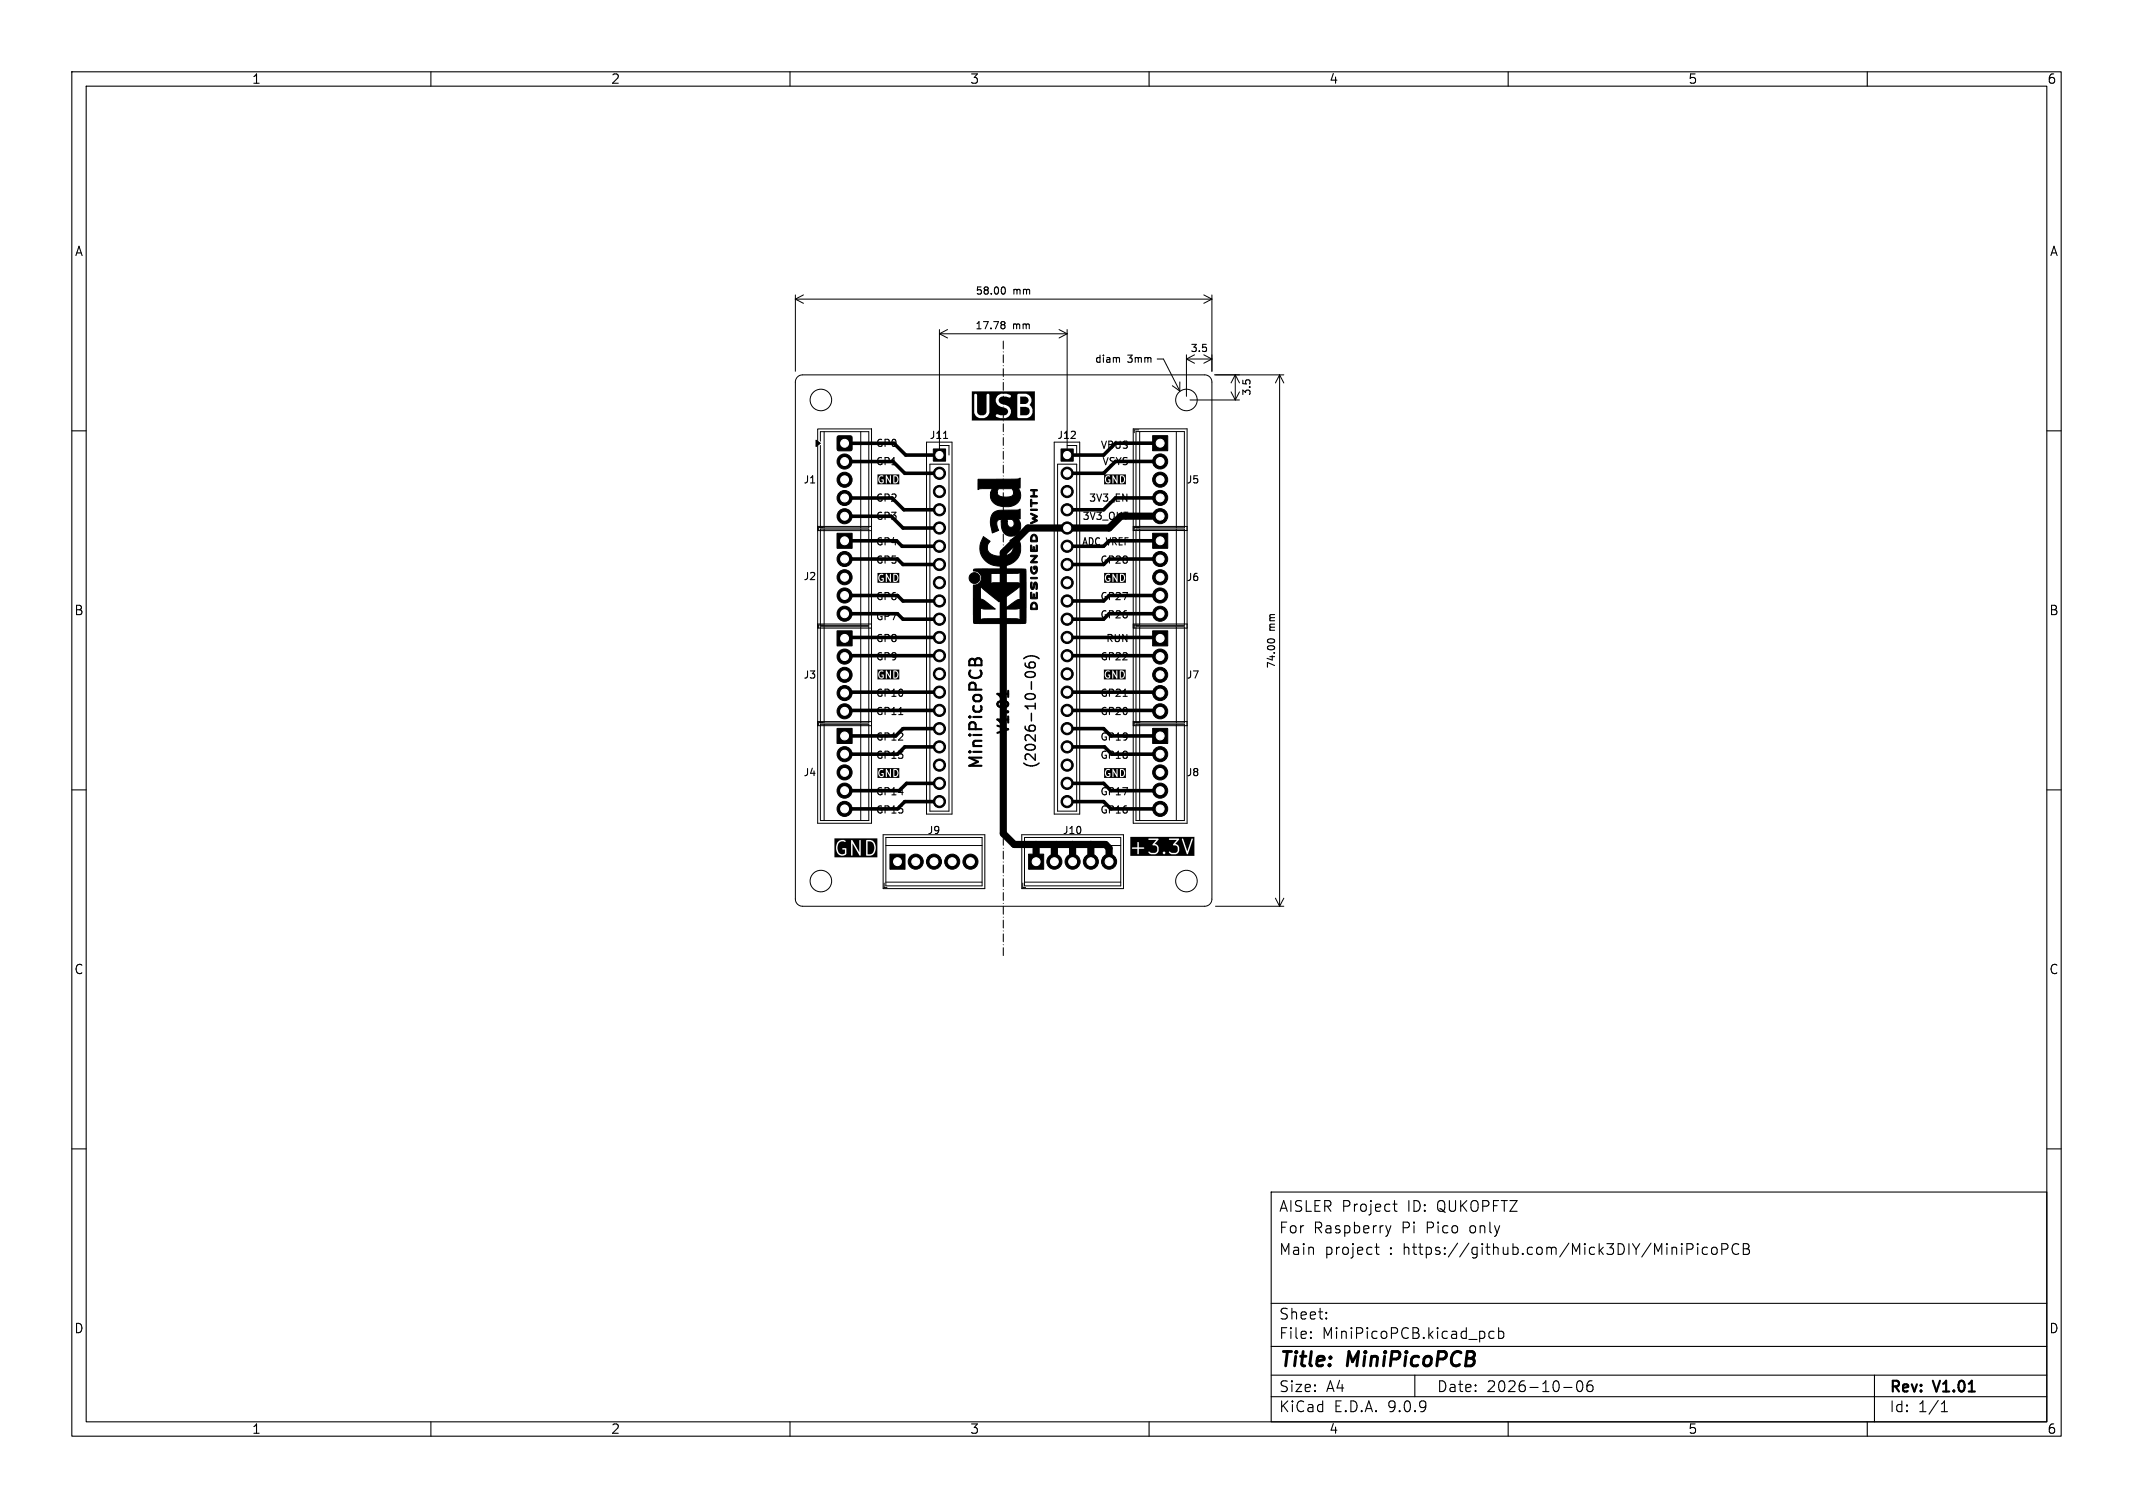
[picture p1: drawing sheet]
<svg xmlns="http://www.w3.org/2000/svg" width="297mm" height="210mm" viewBox="0 0 297 210" stroke-linecap="round" stroke-linejoin="round" font-family="sans-serif">
<defs><g id="words">
<g font-size="2.8">
<text x="178" y="190.9">Title:</text>
<text x="187.7" y="190.9">MiniPicoPCB</text>
</g>
<text font-size="2.4" x="137.2" y="107.3" transform="rotate(-90 137.2 107.3)">MiniPicoPCB</text>
<g font-size="2.1">
<text x="140.9" y="102.5" transform="rotate(-90 140.9 102.5)">V1.01</text>
<text x="178" y="172">For</text>
<text x="178" y="169">AISLER Project</text>
<text x="182.9" y="172">Raspberry</text>
<text x="195.2" y="172">Pi</text>
<text x="196" y="169">ID:</text>
<text x="198.7" y="172">Pico</text>
<text x="200.2" y="169">QUKOPFTZ</text>
<text x="204.9" y="172">only</text>
<text x="178" y="175">Main</text>
<text x="184.4" y="175">project</text>
<text x="193.5" y="175">: https://github.com/Mick3DIY/MiniPicoPCB</text>
<text x="178" y="184">Sheet:</text>
<text x="178" y="186.7">File:</text>
<text x="184.1" y="186.7">MiniPicoPCB.kicad_pcb</text>
<text x="178" y="196.9">KiCad</text>
<text x="178" y="194.1">Size:</text>
<text x="184.7" y="194.1">A4</text>
<text x="185.7" y="196.9">E.D.A.</text>
<text x="193.3" y="196.9">9.0.9</text>
<text x="200" y="194.1">Date:</text>
<text x="207" y="194.1">2026-10-06</text>
<text x="263" y="194.3">Rev:</text>
<text x="263" y="196.9">Id:</text>
<text x="267.1" y="196.9">1/1</text>
<text x="269.4" y="194.3">V1.01</text>
</g>
<text font-size="1.9" x="144.5" y="107.2" transform="rotate(-90 144.5 107.2)">(2026-10-06)</text>
<g font-size="1.8">
<text x="35" y="11.9">1</text>
<text x="85" y="11.9">2</text>
<text x="135" y="11.9">3</text>
<text x="185" y="11.9">4</text>
<text x="235" y="11.9">5</text>
<text x="285" y="11.9">6</text>
<text x="10.3" y="35.9">A</text>
<text x="285.4" y="35.9">A</text>
<text x="10.3" y="85.9">B</text>
<text x="285.3" y="85.9">B</text>
<text x="10.3" y="135.9">C</text>
<text x="285.3" y="135.9">C</text>
<text x="10.3" y="185.9">D</text>
<text x="285.3" y="185.9">D</text>
<text x="35" y="199.9">1</text>
<text x="85" y="199.9">2</text>
<text x="135" y="199.9">3</text>
<text x="185" y="199.9">4</text>
<text x="235" y="199.9">5</text>
<text x="285" y="199.9">6</text>
</g>
<g font-size="1.4">
<text x="135.8" y="41.2">58.00</text>
<text x="141.1" y="41.2">mm</text>
<text x="135.7" y="46.1">17.78</text>
<text x="141" y="46.1">mm</text>
<text x="152.4" y="50.7">diam</text>
<text x="157" y="50.7">3mm</text>
<text x="165.7" y="49.2">3.5</text>
<text x="174.3" y="55.2" transform="rotate(-90 174.3 55.2)">3.5</text>
<text x="121.9" y="62.4">GP0</text>
<text x="121.9" y="65">GP1</text>
<text x="129.4" y="61.3">J11</text>
<text x="147.1" y="61.3">J12</text>
<text x="153.2" y="62.7">VBUS</text>
<text x="153.4" y="65">VSYS</text>
<text x="111.8" y="67.5">J1</text>
<text x="121.9" y="70.1">GP2</text>
<text x="151.5" y="70.1">3V3_EN</text>
<text x="165.1" y="67.5">J5</text>
<text x="121.9" y="72.6">GP3</text>
<text x="121.9" y="76.2">GP4</text>
<text x="150.6" y="76.2">ADC_VREF</text>
<text x="150.6" y="72.6">3V3_OUT</text>
<text x="111.8" y="81">J2</text>
<text x="121.9" y="78.7">GP5</text>
<text x="121.9" y="83.8">GP6</text>
<text x="153.1" y="78.7">GP28</text>
<text x="153.1" y="83.8">GP27</text>
<text x="165.1" y="81.1">J6</text>
<text x="121.9" y="86.6">GP7</text>
<text x="121.9" y="89.6">GP8</text>
<text x="153.1" y="86.3">GP26</text>
<text x="153.9" y="89.6">RUN</text>
<text x="177.8" y="87.9" transform="rotate(-90 177.8 87.9)">mm</text>
<text x="111.8" y="94.7">J3</text>
<text x="121.9" y="92.2">GP9</text>
<text x="153.1" y="92.2">GP22</text>
<text x="165.1" y="94.7">J7</text>
<text x="177.8" y="93.2" transform="rotate(-90 177.8 93.2)">74.00</text>
<text x="121.9" y="97.2">GP10</text>
<text x="121.9" y="99.8">GP11</text>
<text x="153.1" y="97.2">GP21</text>
<text x="153.1" y="99.8">GP20</text>
<text x="121.9" y="103.3">GP12</text>
<text x="121.9" y="105.9">GP13</text>
<text x="153.1" y="103.3">GP19</text>
<text x="153.1" y="105.9">GP18</text>
<text x="111.8" y="108.3">J4</text>
<text x="121.9" y="111">GP14</text>
<text x="121.9" y="113.5">GP15</text>
<text x="153.1" y="111">GP17</text>
<text x="153.1" y="113.5">GP16</text>
<text x="165.1" y="108.3">J8</text>
<text x="129.1" y="116.4">J9</text>
<text x="147.9" y="116.4">J10</text>
</g>
</g></defs>
<g fill="none" stroke="#000" stroke-width=".15">
<path d="M10 10h277v190h-277zM12 12h273v186h-273zM60 10v2M110 10v2M160 10v2M210 10v2M260 10v2M139.7 40a.53 .53 0 0 1 .3 .5 .53 .53 0 0 1-.3 .5M139.6 44.8h.1l.2 .2-.2 .2M139.6 45.2h.1M139.7 45.2l.2 .1v.3l-.2 .2h-.1M155.7 49.8l.2 .1v.6"/>
<path d="M10 60h2M131.4 61.1h.6M285 60h2M125.1 99.5h.6M156.4 97h.6M176.5 89.3a.53 .53 0 0 1 .5-.3 .53 .53 0 0 1 .5 .3M10 110h2M285 110h2M10 160h2M177 166h108v32h-108zM191.5 173.7h.5M191.7 173.2v1.3v.1l.3 .1"/>
<path d="M193 170.7l.3 1M193.3 171.7l-.1 .4M193.7 170.7l-.4 1M194 167.7h.5M194.2 167.2v1.3v.1l.3 .1M234.9 173.2h.6a.41 .41 0 0 1 .3 .4 .41 .41 0 0 1-.3 .4h-.6M236.4 173.2v.1M236.4 173.7v1M236.4 173.2l-.1 .1h.1M236.4 173.2l.1 .1h-.1M237.7 173.8l-.4-.1-.3 .3v.4l.2 .2 .1 .1 .4-.1M238.4 173.8a.41 .41 0 0 1 .4-.1 .41 .41 0 0 1 .3 .3v.4a.41 .41 0 0 1-.4 .3 .41 .41 0 0 1-.4-.3z"/>
<path d="M239.7 174h.6a.41 .41 0 0 0 .3-.4 .41 .41 0 0 0-.3-.4h-.6v1.5M242.1 173.3a.6 .6 0 0 0-.7 0 .6 .6 0 0 0-.2 .8 .56 .56 0 0 0 .3 .5 .56 .56 0 0 0 .6 0M242.7 173.2l.7 .1a.36 .36 0 0 1 .1 .3 .36 .36 0 0 1-.3 .3 .4 .4 0 0 1 .4 .4 .4 .4 0 0 1-.3 .4h-.6zM242.7 173.9h.5M285 160h2M60 198v2M110 198v2M160 198v2M177 194.5h108M177 191.5h108M177 187.5h108M177 181.5h108"/>
<path d="M182.5 186.3h.1l-.1 .1M182.5 186.3v.1M182.5 185.5v.1M182.5 185.5h.1l-.1 .1M184.7 183.6v.1M184.7 183.6h-.1l.1 .1M184.7 182.8v.1M184.7 182.8h-.1l.1 .1M197 191.5v3M208 185.5l-.4-.1-.3 .3v.4l.2 .2 .1 .1 .4-.1M208.7 185.5l.4-.1 .3 .3v.4l-.2 .2-.1 .1-.4-.1M208.7 184.9v1.5"/>
<path d="M210 198v2M217.7 193.2h1.2M219.7 192.4a.36 .36 0 0 1 .6 .2 .77 .77 0 0 1-.4 1.2 1 1 0 0 1-.2-1.4zM221.7 192.3a.59 .59 0 0 0-.7 .6v.6l.1 .2 .4 .1 .2-.1 .1-.5-.1-.3h-.5l-.2 .3M260 198v2M261 191.5v6.5M270.3 196.6h.9M270.3 195.5l.4-.4v1.5"/>
</g>
<g fill="#000" stroke="#000" stroke-width=".14">
<path d="M113.6 61.3l.6 .4-.6 .5zM116.6 74.3h2.1v2.1h-2.1zM116.6 60.8l1.8-.1 .2 .1 .1 .1-.1 1.8-.2 .1-1.8-.1v-.2zM130 62.5h1.7v1.7h-1.7zM135.6 79.3l6.5-.1 .7 .1v.1v7.4h-7.2l-.1-3.4 1.3 .1 1.8 1.3h-1.7l-.4-.2 .1 1.7a.95 .95 0 0 1 .8-.1h2.1a6 6 0 0 1 2.5 .1v.1v-1.8l-.4 .2h-1.7l1.7-1.2 .4-.1v-1.9l-2.9 2.2-2-1.6-.6-.6v1.8h-1v-1.9h.2a.98 .98 0 0 0 .9-.6 .98 .98 0 0 0-.2-1h1.6v1.4l.2-.1h3.6l.2 .1v-1.6l-.2 .1-5.4 .1-.3-.3-.6-.1zM136.9 74.7l1 .7a1.14 1.14 0 0 0-.4 1.2 1.14 1.14 0 0 0 1.1 .8 2.45 2.45 0 0 0 2.3-.6 1.25 1.25 0 0 0-.3-1.5l1-.6 .2 .3a2.56 2.56 0 0 1-2.5 3.8 2.59 2.59 0 0 1-2.5-1.2 2.59 2.59 0 0 1 .1-2.9zM136.2 66.7h5.3l.6-.1-.1 1.4h-.2a1.57 1.57 0 0 1 .1 1.7 1.57 1.57 0 0 1-1.5 .9h-.2a1.93 1.93 0 0 1-2.3-1.5v-.5h1a.74 .74 0 0 0 .9 .6 1.14 1.14 0 0 0 1.3-.4v-.4l-.2-.3h-1.9l-.1 .5h-1l.3-.5h-1.7l-.3 .1zM138.3 71.4a2.64 2.64 0 0 1 2-.4h1.5l.2-.1 .1 1.4h-.4a1.39 1.39 0 0 1-.5 2.3 1.39 1.39 0 0 1-1.8-1.5v-.5h.8a.54 .54 0 0 0 .2 .7 .54 .54 0 0 0 .7-.1 .6 .6 0 0 0-.1-.8 .6 .6 0 0 0-.7 0l-.1 .2h-.8v-.3a.61 .61 0 0 0-.6 .3 .61 .61 0 0 0 0 .7l.3 .6-.9 .3a3.8 3.8 0 0 1 0-2.6zM143.5 71.5l.7 .2a.19 .19 0 0 1 .2 .1 .19 .19 0 0 1 0 .2l-.4 .2 .4 .2v.1l-.9 .4v-.1l.6-.3-.4-.3 .4-.3-.6-.3zM143.5 75.9l.2 .1v.6h.2v-.5l.1 .1 .1 .4h.2v-.7a.83 .83 0 0 1 .1 .9h-.9zM143.5 69.6h.2v.4h.5a.13 .13 0 0 1 .2 0 .13 .13 0 0 1 0 .2 .13 .13 0 0 1-.2 0h-.5v.3l-.2 .1zM143.6 74.6a.52 .52 0 0 1 .7-.1 .52 .52 0 0 1 .2 .7l-.1 .3-.9-.1v-.1h.8v-.2a.32 .32 0 0 0-.3-.5 .32 .32 0 0 0-.3 .4v.3h-.2z"/>
<path d="M143.5 68.2h.9v.2h-.3v.6h.3v.2h-.9l.1-.2h.3v-.6l-.4-.1zM143.5 70.9h.9l.1 .1-.1 .1h-.9zM143.6 78.9h.1v.2a.42 .42 0 0 0 0 .4 .42 .42 0 0 0 .4 .2l.2-.3-.1-.4h-.1v.3a.27 .27 0 0 1-.1-.5 .27 .27 0 0 1 .4 .2 .61 .61 0 0 1 0 .6 .61 .61 0 0 1-.6 .3 .76 .76 0 0 1-.2-1zM143.5 77.3l.9 .1-.6 .8h.4a.14 .14 0 0 1 .2 0 .14 .14 0 0 1 0 .2 .14 .14 0 0 1-.2 0h-.4a.17 .17 0 0 1-.3-.1 .17 .17 0 0 1 .1-.2l.5-.6h-.6zM147.7 62.5h1.7v1.7h-1.7zM160.5 74.3h2.1v2.1h-2.1zM160.5 60.7h2.1v2.1h-2.1zM116.6 87.9h2.1v2.1h-2.1zM143.7 84a.53 .53 0 0 1 .6 0 .53 .53 0 0 1 .2 .6l-.1 .3-.9-.1v-.2h.2v.1h.6v-.2a.33 .33 0 0 0-.3-.5 .33 .33 0 0 0-.3 .5l-.2 .1zM143.5 80.4h.9l.1 .1-.9 .1zM143.6 81.1h.1l.1 .8 .1-.4a.31 .31 0 0 1 .3-.4 .31 .31 0 0 1 .3 .4l-.1 .5-.1 .1-.1-.7-.1-.1a.82 .82 0 0 1-.3 .8 .71 .71 0 0 1-.2-1zM143.5 82.5h.2v.7h.2v-.4l.1-.1 .1 .5h.2v-.5a.13 .13 0 0 1 0-.2 .13 .13 0 0 1 .2 0 .13 .13 0 0 1 0 .2v.4a.26 .26 0 0 1-.1 .3 .26 .26 0 0 1-.3 0h-.3a.27 .27 0 0 1-.3 0 .27 .27 0 0 1 0-.4z"/>
<path d="M160.5 87.9h2.1v2.1h-2.1zM116.6 101.4h2.1v2.1h-2.1zM160.5 101.4h2.1v2.1h-2.1zM123.9 119h2.1v2.1h-2.1zM143.2 119h2.1v2.1h-2.1z"/>
<circle cx="117.6" cy="77.9" r="1.05"/>
<circle cx="117.6" cy="71.9" r="1.05"/>
<circle cx="117.6" cy="64.3" r="1.05"/>
<circle cx="117.6" cy="69.4" r="1.05"/>
<circle cx="117.6" cy="66.8" r="1.05"/>
<circle cx="130.8" cy="71" r=".85"/>
<circle cx="130.8" cy="68.5" r=".85"/>
<circle cx="130.8" cy="65.9" r=".85"/>
<circle cx="130.8" cy="73.5" r=".85"/>
<circle cx="130.8" cy="76.1" r=".85"/>
<circle cx="130.8" cy="78.6" r=".85"/>
<circle cx="148.6" cy="76.1" r=".85"/>
<circle cx="148.6" cy="71" r=".85"/>
<circle cx="148.6" cy="68.5" r=".85"/>
<circle cx="148.6" cy="78.6" r=".85"/>
<circle cx="148.6" cy="65.9" r=".85"/>
<circle cx="148.6" cy="73.5" r=".85"/>
<circle cx="161.5" cy="64.3" r="1.05"/>
<circle cx="161.5" cy="66.8" r="1.05"/>
<circle cx="161.5" cy="77.9" r="1.05"/>
<circle cx="161.5" cy="69.3" r="1.05"/>
<circle cx="161.5" cy="71.9" r="1.05"/>
<circle cx="117.6" cy="91.4" r="1.05"/>
<circle cx="117.6" cy="80.4" r="1.05"/>
<circle cx="117.6" cy="94" r="1.05"/>
<circle cx="117.6" cy="82.9" r="1.05"/>
<circle cx="117.6" cy="96.5" r="1.05"/>
<circle cx="117.6" cy="85.5" r="1.05"/>
<circle cx="117.6" cy="99.1" r="1.05"/>
<circle cx="130.8" cy="91.3" r=".85"/>
<circle cx="130.8" cy="98.9" r=".85"/>
<circle cx="130.8" cy="86.2" r=".85"/>
<circle cx="130.8" cy="81.2" r=".85"/>
<circle cx="130.8" cy="83.7" r=".85"/>
<circle cx="130.8" cy="93.9" r=".85"/>
<circle cx="130.8" cy="96.4" r=".85"/>
<circle cx="130.8" cy="88.8" r=".85"/>
<circle cx="135.7" cy="80.5" r=".75"/>
<circle cx="148.6" cy="83.7" r=".85"/>
<circle cx="148.6" cy="98.9" r=".85"/>
<circle cx="148.6" cy="86.2" r=".85"/>
<circle cx="148.6" cy="96.4" r=".85"/>
<circle cx="148.6" cy="91.3" r=".85"/>
<circle cx="148.6" cy="93.9" r=".85"/>
<circle cx="148.6" cy="88.8" r=".85"/>
<circle cx="148.6" cy="81.2" r=".85"/>
<circle cx="161.5" cy="99.1" r="1.05"/>
<circle cx="161.5" cy="94" r="1.05"/>
<circle cx="161.5" cy="80.4" r="1.05"/>
<circle cx="161.5" cy="91.4" r="1.05"/>
<circle cx="161.5" cy="96.5" r="1.05"/>
<circle cx="161.5" cy="82.9" r="1.05"/>
<circle cx="161.5" cy="85.5" r="1.05"/>
<circle cx="117.6" cy="112.6" r="1.05"/>
<circle cx="117.6" cy="110.1" r="1.05"/>
<circle cx="117.6" cy="107.6" r="1.05"/>
<circle cx="117.6" cy="105" r="1.05"/>
<circle cx="127.5" cy="120" r="1.05"/>
<circle cx="130" cy="120" r="1.05"/>
<circle cx="130.8" cy="106.6" r=".85"/>
<circle cx="130.8" cy="111.6" r=".85"/>
<circle cx="130.8" cy="104" r=".85"/>
<circle cx="130.8" cy="109.1" r=".85"/>
<circle cx="130.8" cy="101.5" r=".85"/>
<circle cx="132.6" cy="120" r="1.05"/>
<circle cx="135.1" cy="120" r="1.05"/>
<circle cx="146.8" cy="120" r="1.05"/>
<circle cx="148.6" cy="106.6" r=".85"/>
<circle cx="148.6" cy="101.5" r=".85"/>
<circle cx="148.6" cy="111.6" r=".85"/>
<circle cx="148.6" cy="104" r=".85"/>
<circle cx="148.6" cy="109.1" r=".85"/>
<circle cx="149.4" cy="120" r="1.05"/>
<circle cx="151.9" cy="120" r="1.05"/>
<circle cx="154.4" cy="120" r="1.05"/>
<circle cx="161.5" cy="112.6" r="1.05"/>
<circle cx="161.5" cy="105" r="1.05"/>
<circle cx="161.5" cy="107.6" r="1.05"/>
<circle cx="161.5" cy="110.1" r="1.05"/>
</g>
<g fill="none" stroke="#000" stroke-width=".5">
<path d="M117.6 61.7h6.9l1.6 1.7h4.7M117.6 64.3h6.7l1.7 1.6h4.8M117.6 69.4h6.6l1.7 1.6h4.9M117.6 71.9h6.5l1.6 1.6h5.1M117.6 77.9h7.4l.7 .7h5.1M117.6 75.3h7.2l.8 .8h5.2M148.6 78.6h5.1M148.6 76.1h5.1M154.4 77.9h7.1M154.4 75.3h7.1M161.5 61.7h-6.2l-1.6 1.7h-5.1M161.5 64.3h-6.2l-1.6 1.6h-5.1"/>
<path d="M161.5 69.3h-6.2l-1.6 1.7h-5.1M117.6 85.5h7.4l.7 .7h5.1M117.6 82.9h7.4l.7 .8h5.1M130.8 88.8h-13.1l-.1 .1M130.8 91.3h-13.1l-.1 .1M130.8 96.4h-13.1l-.1 .1M130.8 98.9h-13.1l-.1 .2M148.6 86.2h5.1M148.6 83.7h5.1M148.6 88.8h12.8l.1 .1M148.6 91.3h12.8l.1 .1M148.6 96.4h12.8l.1 .1"/>
<path d="M148.6 98.9h12.8l.1 .2M154.4 85.5h7.1M154.4 82.9h7.1M130.8 111.6h-4.8l-1 1h-7.4M130.8 101.5h-5.1l-1 1h-7.1M130.8 109.1h-4.6l-1 1h-7.6M130.8 104h-4.8l-1 1h-7.4M148.6 111.6h5.1l1 1h6.8M148.6 101.5h5.1l1 1h6.8M148.6 109.1h5.1l1 1h6.8M148.6 104h5.2l1 1h6.7"/>
</g>
<path d="M161.5 71.9h-5.4l-1.7 1.6h-11.3l-3.4 3.5v39.1l1.5 1.5h12.7l.5 .5v1.9M144.3 117.6v2.4M147.1 117.6l-.3 .3v2.1M149.4 117.6v2.4M151.9 117.6v2.4" fill="none" stroke="#000" stroke-width="1"/>
<g fill="#000">
<path d="M142.1 55.2h.7a.52 .52 0 0 1 .4 .5 .52 .52 0 0 1-.4 .6h-.7zM142.1 56.7h.7l.4 .1a.61 .61 0 0 1-.3 1h-.8zM135.3 54.5h8.8v4.1h-8.8v-3.6h.4v2.5l.3 .5 .4 .2h.6l.6-.4 .2-.3v-1.9h.9v.4l.3 .5 .9 .3a.53 .53 0 0 1 .5 .5 .53 .53 0 0 1-.5 .5h-.6l-.4-.1a.2 .2 0 0 0-.2 .1 .2 .2 0 0 0 .1 .3l.5 .1h.7l.4-.2 .3-.4 .1-.5-.2-.4-.5-.3-.6-.1a.53 .53 0 0 1-.5-.5 .53 .53 0 0 1 .5-.6h.6l.4 .2a.2 .2 0 0 0 .2-.1 .2 .2 0 0 0 0-.3h1v3.1l.2 .1h1.1l.4-.2 .4-.5v-.5l-.2-.4-.3-.2 .3-.5v-.3l-.4-.6-.3-.2h-1.1l-.1 .2h-1l-.5-.2h-.8l-.5 .4-.2 .4h-.9v-.6a.2 .2 0 0 0-.2-.2 .2 .2 0 0 0-.2 .2v2.4l-.2 .3-.3 .1h-.4l-.2-.1-.2-.3v-2.4a.2 .2 0 0 0-.2-.2 .2 .2 0 0 0-.2 .2h-.4zM124.5 66.3a.42 .42 0 0 1 .5 .5 .42 .42 0 0 1-.5 .4zM122.2 66.1h3v1.3h-3v-.7h.1l.1 .5 .3 .1 .3-.1v-.4h-.3l.2 .1v.2a.39 .39 0 0 1-.5-.4 .39 .39 0 0 1 .5-.3l.1-.1h.3l.1 1h.1v-.8l.4 .8h.1l.1-1h.3v1h.5l.2-.3v-.3l-.2-.5h-1v.8l-.5-.8h-.9l-.2 .5h-.1zM156.1 66.3a.42 .42 0 0 1 .4 .5 .42 .42 0 0 1-.4 .4zM153.7 66.1h3.1v1.3h-3.1v-.7h.1l.2 .5 .2 .1 .4-.1v-.4h-.3l.2 .1v.2a.39 .39 0 0 1-.5-.4 .39 .39 0 0 1 .5-.3v-.1h.4l.1 1v-.8l.5 .8h.1v-1h.3l.1 1h.4l.2-.3 .1-.3-.3-.5h-.9v.8l-.5-.8h-.9l-.3 .5h-.1zM124.5 80a.42 .42 0 0 1 .5 .5 .42 .42 0 0 1-.5 .4zM124.5 93.5a.42 .42 0 0 1 .5 .4 .42 .42 0 0 1-.5 .5zM122.2 79.8h3v1.4h-3v-.8h.1l.1 .5 .3 .1 .3-.1v-.4h-.3l.2 .1v.2a.39 .39 0 0 1-.5-.4 .39 .39 0 0 1 .5-.3l.1-.1h.3l.1 1h.1v-.7l.4 .7h.1l.1-1h.3v1h.5l.2-.2v-.4l-.2-.5h-1v.8l-.5-.8h-.9l-.2 .5h-.1zM122.2 93.2h3v1.4h-3v-.7h.1l.1 .4 .3 .2 .3-.1v-.5l-.3 .1 .2 .1v.2a.39 .39 0 0 1-.5-.4 .39 .39 0 0 1 .5-.3l.1-.2h.3l.1 1.1 .1-.1v-.7l.4 .8h.1l.1-1.1h.3v1.1h.5l.2-.3v-.4l-.2-.4h-1v.8l-.5-.8h-.9l-.2 .5h-.1zM156.1 93.5a.42 .42 0 0 1 .4 .4 .42 .42 0 0 1-.4 .5z"/>
<path d="M156.1 80a.42 .42 0 0 1 .4 .5 .42 .42 0 0 1-.4 .4zM153.7 93.2h3v1.4h-3v-.7h.1l.1 .4 .3 .2 .4-.1v-.5l-.4 .1 .2 .1v.2a.39 .39 0 0 1-.4-.4 .39 .39 0 0 1 .5-.3v-.2h.4v1.1l.1-.1v-.7l.4 .8h.2v-1.1h.3v1.1h.5l.2-.3v-.4l-.2-.4h-.9l-.1 .8-.4-.8h-.9l-.3 .5h-.1zM153.7 79.8h3.1v1.4h-3.1v-.8h.1l.2 .5 .2 .1 .4-.1v-.4h-.3l.2 .1v.2a.39 .39 0 0 1-.5-.4 .39 .39 0 0 1 .5-.3v-.1h.4l.1 1v-.7l.5 .7h.1v-1h.3l.1 1h.4l.2-.2 .1-.4-.3-.5h-.9v.8l-.5-.8h-.9l-.3 .5h-.1zM120.8 117.2a.94 .94 0 0 1 1 .6 .94 .94 0 0 1-.4 1.1l-.6 .1zM116.2 116.7h6v2.7h-6v-1.5h.2l.2 .9 .2 .3 .4 .1 .5-.1 .1-.2v-.8l-.5 .1 .1 .1h.3v.5a.65 .65 0 0 1-.8 .1 .65 .65 0 0 1-.3-.7 .77 .77 0 0 1 .2-.9 .77 .77 0 0 1 .9 0v-.2h.8v2l.1 .1 .1-.1v-1.7l1 1.7h.1l.1-2h.7v2.1l.9-.1 .3-.5 .1-.7-.1-.4-.3-.4-.3-.1h-.5l-.1 .1-.9-.1v1.7l-1.1-1.7-.1 .1-1.3-.1-.3 .1-.3 .2-.2 .6h-.2zM124.5 107.2a.42 .42 0 0 1 .5 .5 .42 .42 0 0 1-.5 .4zM122.2 107h3v1.3h-3v-.7h.1l.1 .5 .3 .1 .3-.1v-.4h-.3l.2 .1v.2a.39 .39 0 0 1-.5-.4 .39 .39 0 0 1 .5-.3l.1-.1h.3l.1 1h.1v-.8l.4 .8h.1l.1-1h.3v1h.5l.2-.3v-.3l-.2-.5h-1v.8l-.5-.8h-.9l-.2 .5h-.1zM156.1 107.2a.42 .42 0 0 1 .4 .5 .42 .42 0 0 1-.4 .4zM153.7 107h3.1v1.3h-3.1v-.7h.1l.2 .5 .2 .1 .4-.1v-.4h-.3l.2 .1v.2a.39 .39 0 0 1-.5-.4 .39 .39 0 0 1 .5-.3v-.1h.4l.1 1v-.8l.5 .8h.1v-1h.3l.1 1h.4l.2-.3 .1-.3-.3-.5h-.9v.8l-.5-.8h-.9l-.3 .5h-.1zM157.4 116.5h8.9v2.7h-8.9v-1.1h.2l.1 .1h.7v.7l.1 .1 .1-.1v-.7h.7v-.1v-.1h-.7v-.7l-.1-.1-.1 .1v.7l-1 .1v-1.2h2.5l.1 .1h1l-.5 .7 .6 .2v.6l-.3 .3h-.5l-.4-.2v.2l.4 .2h.6l.3-.2h.7l.2 .2 .2-.2-.2-.2-.2 .2h-.7l.1-.3v-.5l-.2-.4-.3-.1 .5-.6 2.6 .1-.6 .6 .1 .1a.45 .45 0 0 1 .6 .3v.5l-.2 .2-.6 .1-.4-.2v.1l.3 .3h.6l.4-.2 .1-.3v-.5l-.2-.4-.4-.1 .6-.6h.4l.6 2 .2 .1 .7-2.2h-.2l-.6 1.8-.6-1.8-.1 .1h-.4l-.1-.1-6.7 .1z"/>
</g>
<path d="M142.5 91.7a1.61 1.61 0 0 1 2.2 0M142.7 92.3a.55 .55 0 0 0 .6 .7h.6l.2-.1v-.4l-.1-.2-.5-.1-.2 .1v.4l.2 .3M142.8 93.7a.93 .93 0 0 1 1.3 .2v.1a.88 .88 0 0 1-1.4 0zM143.6 94.9v1.1" fill="none" stroke="#000" stroke-width=".2"/>
<path d="M135 91.9a.41 .41 0 0 1 .5-.1 .41 .41 0 0 1 .3 .3 .45 .45 0 0 1 .4-.4 .45 .45 0 0 1 .5 .3v.6h-1.7zM135.8 92.1v.5M140.4 96.2v.9M140.4 96.6h-1.5l.2 .2" fill="none" stroke="#000" stroke-width=".3"/>
<g fill="none" stroke="#000" stroke-width=".14">
<path d="M110.7 41.1v10.6M110.7 41.7h58M110.7 41.7l1.2 .5M111 52.5l.3-.2 .4-.1h56a1 1 0 0 1 1 1v72a1 1 0 0 1-1 1h-56a1 1 0 0 1-1-1v-72l.1-.3zM111.9 41.1l-1.2 .6M113.9 59.7h7.5v14.2h-7.5zM130.8 45.9v17M130.8 46.5h17.8M130.8 46.5l1.1 .6M131.9 45.9l-1.1 .6M139.7 47.5v1.1M139.7 49h.1"/>
<path d="M139.7 49.4v1.1M139.7 50.9h.1M139.7 51.3v1.1M139.7 52.8v.1M139.7 53.3v1.1M139.7 54.8h.1M139.7 55.2v1.1M139.7 56.7h.1M139.7 57.1v1.1M139.7 58.6h.1M139.7 59v1.1M147.5 45.9l1.1 .6"/>
<path d="M148.6 45.9v17M148.6 46.5l-1.1 .6M157.8 59.7h7.5v54.9h-7.5zM158.6 59.9h-.7v.4M161.1 50h.9l2.3 4.5M163.2 53.7l1.1 .8M164.3 53.2v1.3M165.2 50h3.5M165.2 49.4v5.8M165.2 50l1.1 .6M165.7 55.7h6.9M166.3 49.4l-1.1 .6"/>
<path d="M167.6 41.1l1.1 .6M167.6 49.4l1.1 .6M168.7 41.1v10.6M168.7 41.7l-1.1 .5M168.7 50l-1.1 .6M169.1 52.2h9.7M171.4 54.6l.6 1.1M172 52.2v3.5M172 52.2l.6 1.1M172 52.2l-.6 1.1M172.6 54.6l-.6 1.1M178.2 52.2v74"/>
<path d="M178.2 52.2l.6 1.1M178.2 52.2l-.6 1.1M113.9 73.3h7.5v41.3h-7.5zM114.2 61.4v-1.3h6.8v13.4h-6.8v-11.5M114.2 73.7h6.8v13.4h-6.8zM114.6 73.5h-.6v.4M114.8 60.1v13.4M114.8 73.7v13.4M119.9 60.1v13.4M119.9 73.7v13.4M129 61.6h3.6v51.8h-3.6zM129.5 64.6h2.6v48.4h-2.6z"/>
<path d="M130.8 62h1.3v1.4M139.7 60.5h.1M139.7 60.9v1.1M139.7 62.4v.1M139.7 62.9v1.1M139.7 64.4h.1M139.7 64.8v1.1M139.7 66.3h.1M139.7 66.7v1.1M139.7 68.2h.1M139.7 68.6v1.1M139.7 70.1h.1"/>
<path d="M139.7 70.5v1.1M139.7 72v.1M139.7 72.5v1.1M139.7 74h.1M139.7 74.4v1.1M139.7 75.9h.1M139.7 76.3v1.1M139.7 77.8h.1M139.7 78.2v1.1M139.7 79.7h.1M146.8 61.6h3.5v51.8h-3.5zM147.3 64.6h2.6v48.4h-2.6z"/>
<path d="M148.6 62h1.3v1.4M157.8 73.3h7.5M157.8 73.9h7.5M158.2 60.1h6.7v13.4h-6.7zM158.2 73.7h6.7v13.4h-6.7zM158.6 73.5h-.7v.4M158.7 60.1v13.4M158.7 73.7v13.4M163.8 60.1v13.4M163.8 73.7v13.4M113.9 86.9h7.5M113.9 87.5h7.5"/>
<path d="M114.2 87.3h6.8v13.4h-6.8zM114.6 87h-.6v.4M114.8 87.3v13.4M119.9 87.3v13.4M139.7 80.1v1.1M139.7 81.6v.1M139.7 82.1v1.1M139.7 83.6h.1M139.7 84v1.1M139.7 85.5h.1M139.7 85.9v1.1M139.7 87.4h.1"/>
<path d="M139.7 87.8v1.1M139.7 89.3h.1M139.7 89.7v1.1M139.7 91.2v.1M139.7 91.7v1.1M139.7 93.2h.1M139.7 93.6v1.1M139.7 95.1h.1M139.7 95.5v1.1M157.8 86.9h7.5M157.8 87.5h7.5M158.2 87.3h6.7v13.4h-6.7z"/>
<path d="M158.6 87h-.7v.4M158.7 87.3v13.4M163.8 87.3v13.4M113.9 100.5h7.5M113.9 101.1h7.5M114.2 100.9h6.8v13.4h-6.8zM114.6 100.6h-.6v.4M114.8 100.9v13.4M119.9 100.9v13.4M123 116.3h14.1v7.5h-14.1zM123.3 116.6h13.4v6.8h-13.4zM123.3 117.8h13.4"/>
<path d="M139.7 103.2v1.1M139.7 104.7h.1M139.7 105.1v1.1M139.7 106.6h.1M139.7 107v1.1M139.7 108.5h.1M139.7 108.9v1.1M139.7 110.4v.1M139.7 110.9v1.1M139.7 112.4h.1M139.7 112.8v1.1M139.7 114.3h.1"/>
<path d="M139.7 114.7v1.1M139.7 116.2h.1M139.7 116.6v1.1M139.7 118.1h.1M139.7 118.5v1.1M142.3 116.3h14.1v7.5h-14.1zM142.7 116.6h13.4v6.8h-13.4zM142.7 117.8h13.4M157.8 100.5h7.5M157.8 101.1h7.5M158.2 100.9h6.7v13.4h-6.7zM158.6 100.6h-.7v.4"/>
<path d="M158.7 100.9v13.4M163.8 100.9v13.4M123.1 123v.6h.4M123.3 122.9h13.4M139.7 120v.1M139.7 120.5v1.1M139.7 122h.1M139.7 122.4v1.1M139.7 123.9h.1M139.7 124.3v1.1M139.7 125.8h.1M139.7 126.2v1.1"/>
<path d="M139.7 127.7h.1M139.7 128.1v1.1M139.7 129.6v.1M139.7 130.1v1.1M139.7 131.6h.1M139.7 132v1.1M142.4 123v.6h.4M142.7 122.9h13.4M169.2 126.2h9.6M177.6 125.1l.6 1.1M178.8 125.1l-.6 1.1"/>
<circle cx="114.3" cy="55.7" r="1.5"/>
<circle cx="165.2" cy="55.7" r="1.5"/>
<circle cx="114.3" cy="122.7" r="1.5"/>
<circle cx="165.2" cy="122.7" r="1.5"/>
</g>
<g fill="#fff" stroke="#fff" stroke-width=".14">
<circle cx="161.5" cy="102.5" r=".55"/>
<circle cx="161.5" cy="105" r=".55"/>
<circle cx="161.5" cy="107.6" r=".55"/>
<circle cx="161.5" cy="110.1" r=".55"/>
<circle cx="161.5" cy="112.6" r=".55"/>
<circle cx="148.6" cy="63.4" r=".5"/>
<circle cx="148.6" cy="65.9" r=".5"/>
<circle cx="148.6" cy="68.5" r=".5"/>
<circle cx="148.6" cy="71" r=".5"/>
<circle cx="148.6" cy="73.5" r=".5"/>
<circle cx="148.6" cy="76.1" r=".5"/>
<circle cx="148.6" cy="78.6" r=".5"/>
<circle cx="148.6" cy="81.2" r=".5"/>
<circle cx="148.6" cy="83.7" r=".5"/>
<circle cx="148.6" cy="86.2" r=".5"/>
<circle cx="148.6" cy="88.8" r=".5"/>
<circle cx="148.6" cy="91.3" r=".5"/>
<circle cx="148.6" cy="93.9" r=".5"/>
<circle cx="148.6" cy="96.4" r=".5"/>
<circle cx="148.6" cy="98.9" r=".5"/>
<circle cx="148.6" cy="101.5" r=".5"/>
<circle cx="148.6" cy="104" r=".5"/>
<circle cx="148.6" cy="106.6" r=".5"/>
<circle cx="148.6" cy="109.1" r=".5"/>
<circle cx="148.6" cy="111.6" r=".5"/>
<circle cx="117.6" cy="61.7" r=".55"/>
<circle cx="117.6" cy="64.3" r=".55"/>
<circle cx="117.6" cy="66.8" r=".55"/>
<circle cx="117.6" cy="69.4" r=".55"/>
<circle cx="117.6" cy="71.9" r=".55"/>
<circle cx="144.3" cy="120" r=".55"/>
<circle cx="146.8" cy="120" r=".55"/>
<circle cx="149.4" cy="120" r=".55"/>
<circle cx="151.9" cy="120" r=".55"/>
<circle cx="154.4" cy="120" r=".55"/>
<circle cx="130.8" cy="63.4" r=".5"/>
<circle cx="130.8" cy="65.9" r=".5"/>
<circle cx="130.8" cy="68.5" r=".5"/>
<circle cx="130.8" cy="71" r=".5"/>
<circle cx="130.8" cy="73.5" r=".5"/>
<circle cx="130.8" cy="76.1" r=".5"/>
<circle cx="130.8" cy="78.6" r=".5"/>
<circle cx="130.8" cy="81.2" r=".5"/>
<circle cx="130.8" cy="83.7" r=".5"/>
<circle cx="130.8" cy="86.2" r=".5"/>
<circle cx="130.8" cy="88.8" r=".5"/>
<circle cx="130.8" cy="91.3" r=".5"/>
<circle cx="130.8" cy="93.9" r=".5"/>
<circle cx="130.8" cy="96.4" r=".5"/>
<circle cx="130.8" cy="98.9" r=".5"/>
<circle cx="130.8" cy="101.5" r=".5"/>
<circle cx="130.8" cy="104" r=".5"/>
<circle cx="130.8" cy="106.6" r=".5"/>
<circle cx="130.8" cy="109.1" r=".5"/>
<circle cx="130.8" cy="111.6" r=".5"/>
<circle cx="161.5" cy="88.9" r=".55"/>
<circle cx="161.5" cy="91.4" r=".55"/>
<circle cx="161.5" cy="94" r=".55"/>
<circle cx="161.5" cy="96.5" r=".55"/>
<circle cx="161.5" cy="99.1" r=".55"/>
<circle cx="161.5" cy="75.3" r=".55"/>
<circle cx="161.5" cy="77.9" r=".55"/>
<circle cx="161.5" cy="80.4" r=".55"/>
<circle cx="161.5" cy="82.9" r=".55"/>
<circle cx="161.5" cy="85.5" r=".55"/>
<circle cx="125" cy="120" r=".55"/>
<circle cx="127.5" cy="120" r=".55"/>
<circle cx="130" cy="120" r=".55"/>
<circle cx="132.6" cy="120" r=".55"/>
<circle cx="135.1" cy="120" r=".55"/>
<circle cx="117.6" cy="75.3" r=".55"/>
<circle cx="117.6" cy="77.9" r=".55"/>
<circle cx="117.6" cy="80.4" r=".55"/>
<circle cx="117.6" cy="82.9" r=".55"/>
<circle cx="117.6" cy="85.5" r=".55"/>
<circle cx="161.5" cy="61.7" r=".55"/>
<circle cx="161.5" cy="64.3" r=".55"/>
<circle cx="161.5" cy="66.8" r=".55"/>
<circle cx="161.5" cy="69.3" r=".55"/>
<circle cx="161.5" cy="71.9" r=".55"/>
<circle cx="117.6" cy="88.9" r=".55"/>
<circle cx="117.6" cy="91.4" r=".55"/>
<circle cx="117.6" cy="94" r=".55"/>
<circle cx="117.6" cy="96.5" r=".55"/>
<circle cx="117.6" cy="99.1" r=".55"/>
<circle cx="117.6" cy="102.5" r=".55"/>
<circle cx="117.6" cy="105" r=".55"/>
<circle cx="117.6" cy="107.6" r=".55"/>
<circle cx="117.6" cy="110.1" r=".55"/>
<circle cx="117.6" cy="112.6" r=".55"/>
</g>
<use href="#words"/>
</svg>
